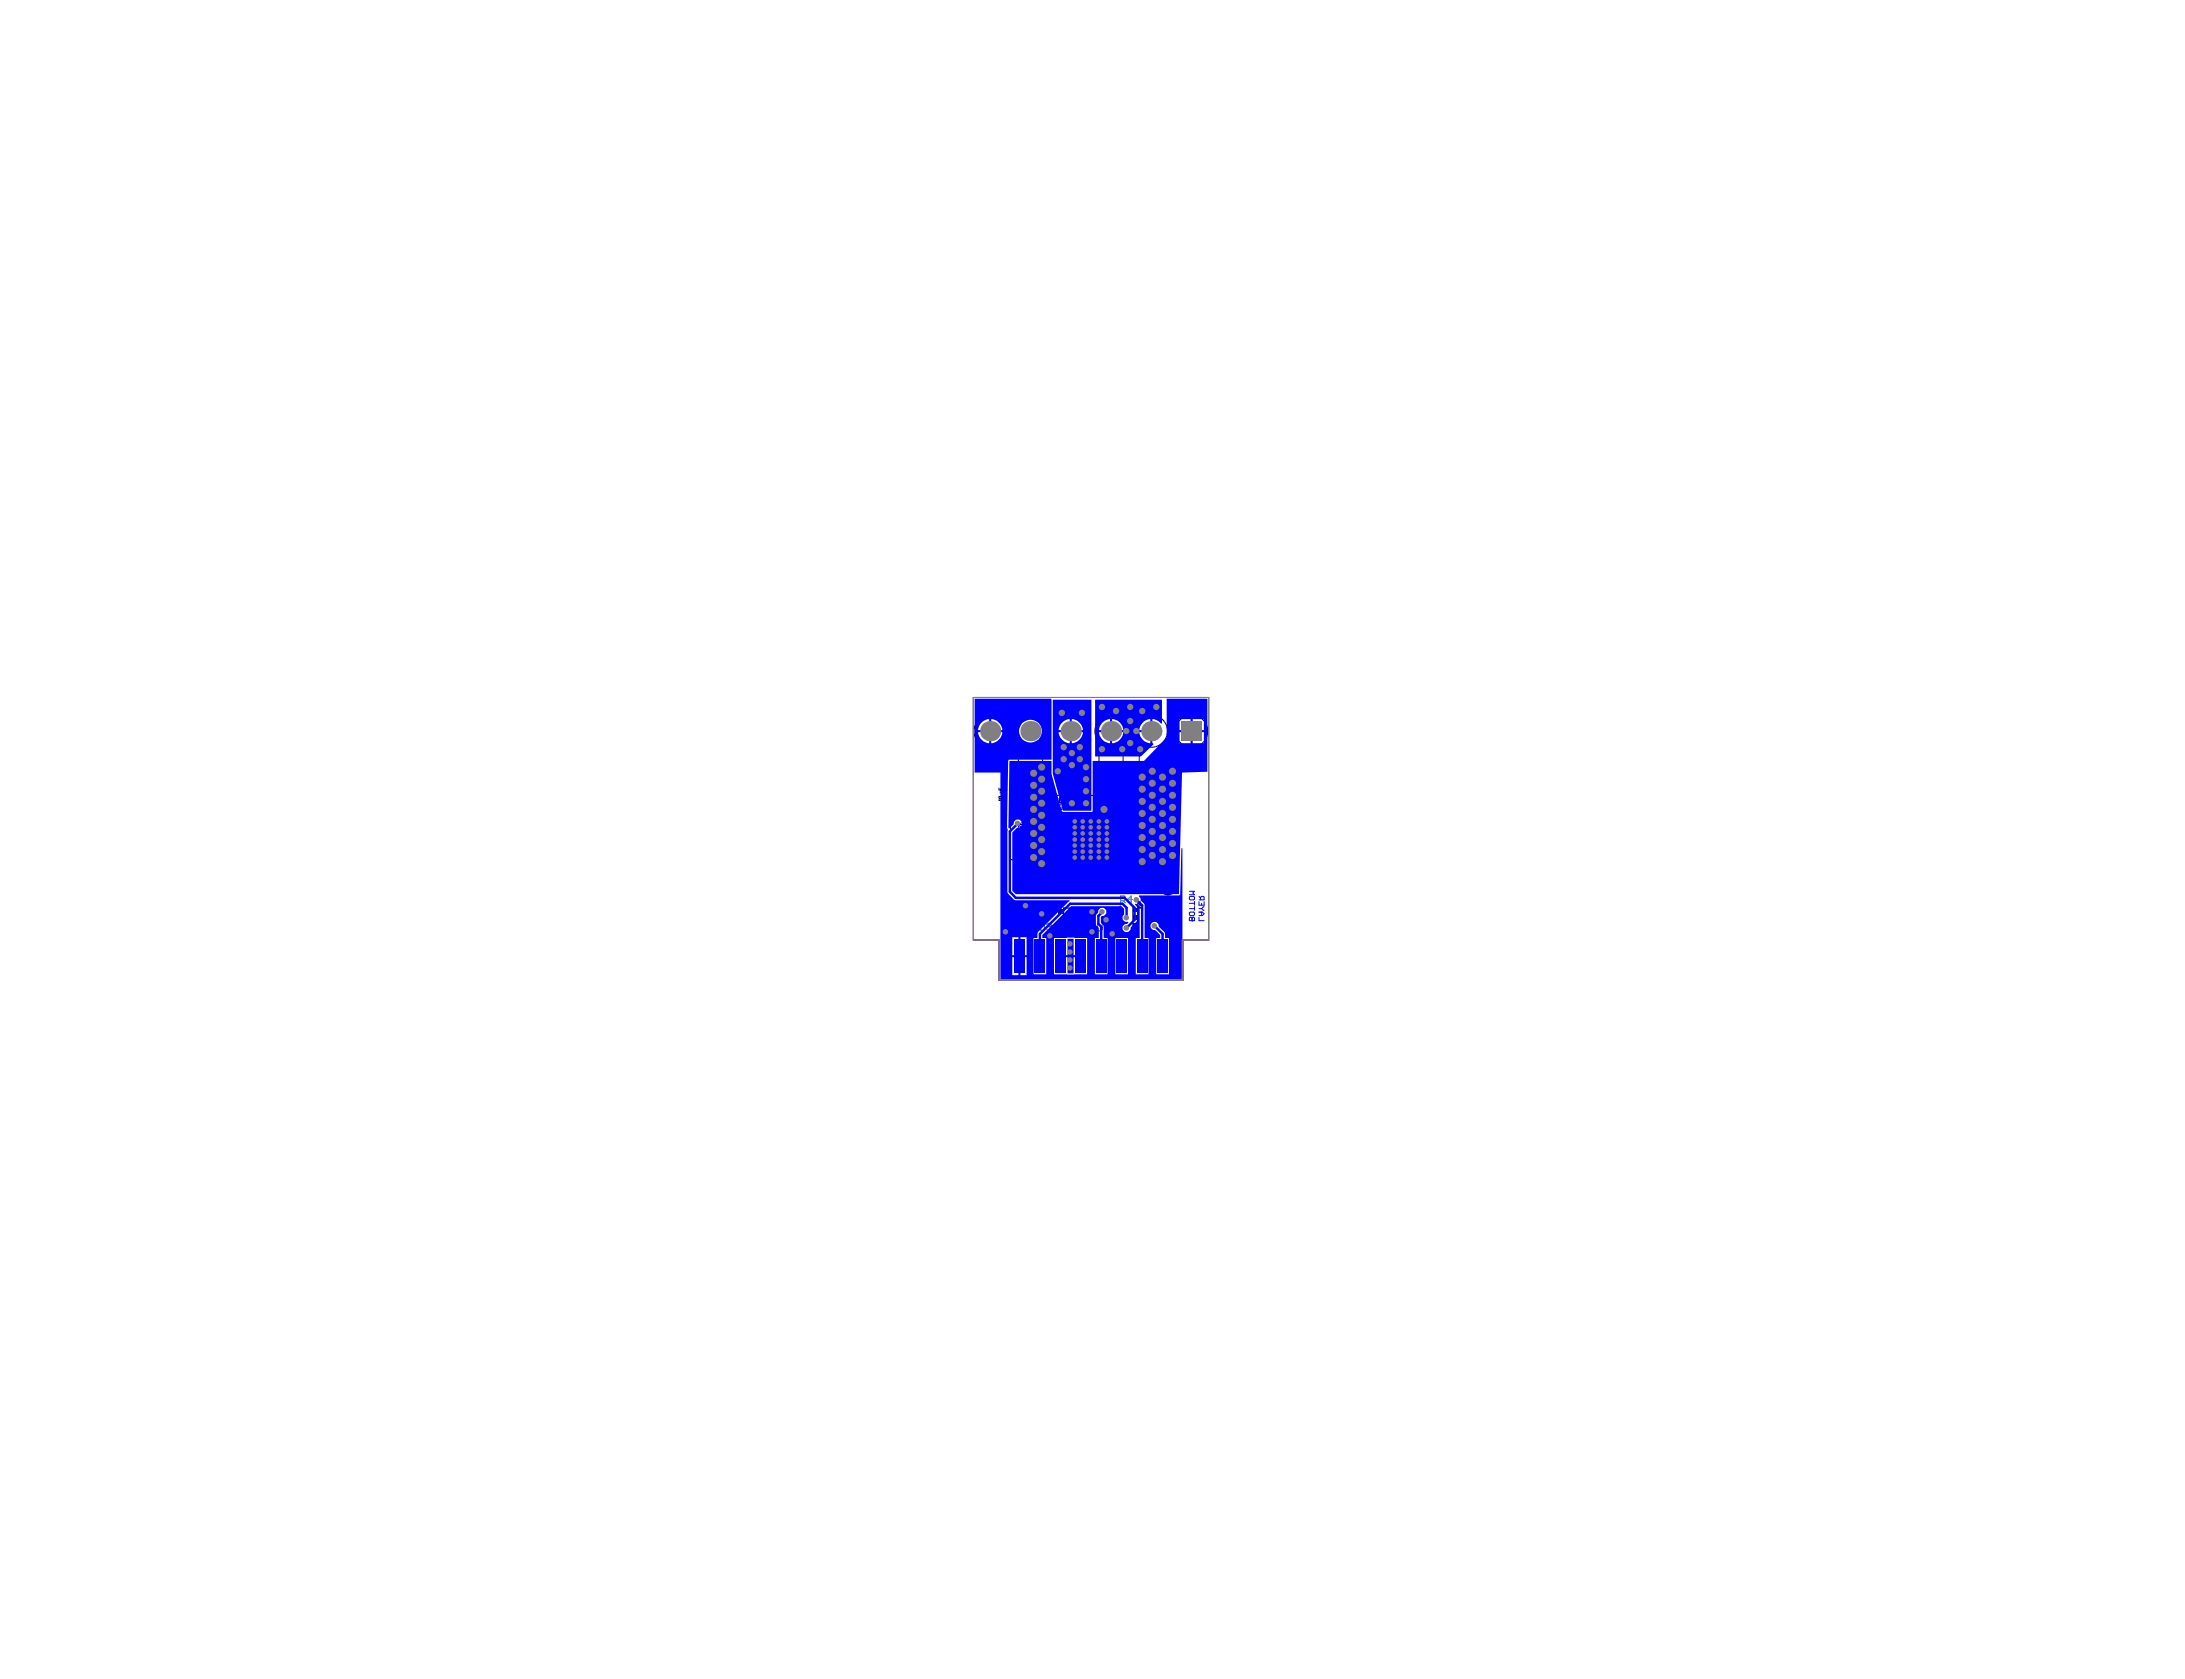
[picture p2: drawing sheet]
<svg xmlns="http://www.w3.org/2000/svg" width="271mm" height="208mm" viewBox="0 0 271 208" stroke-linecap="round" stroke-linejoin="round" font-family="sans-serif">
<g fill="#000">
<path d="M132.7 105.2h5.1v.7l-.4 .4h-4.2l-.5-.4z"/>
<circle cx="122.3" cy="87.9" r="1.01"/>
<circle cx="144.8" cy="110" r="1.01"/>
</g>
<path d="M120.7 86.5h29.2v30h-3.2v5h-22.8v-5h-3.2z" fill="none" stroke="#808080" stroke-width=".12"/>
<path d="M132 105.1h6.6M132.7 105.2h5.1v.7l-.4 .4h-4.2l-.5-.4z" fill="none" stroke="#000" stroke-width=".2"/>
<g fill="none" stroke="#000" stroke-width=".13">
<path d="M121.3 93.6v1M124.3 93.6v1M125.3 98.6h20v8h-20zM126.3 93.6v1M129.3 93.6v1M131.3 93.6v1M134.3 93.6v1M136.3 93.6v1M139.3 93.6v1M141.3 93.6v1M144.3 93.6v1M146.3 93.6v1"/>
<path d="M149.3 93.6v1"/>
<circle cx="122.8" cy="90.6" r="2"/>
<circle cx="127.8" cy="90.6" r="2"/>
<circle cx="132.8" cy="90.6" r="2"/>
<circle cx="137.8" cy="90.6" r="2"/>
<circle cx="142.8" cy="90.6" r="2"/>
<circle cx="147.8" cy="90.6" r="2"/>
</g>
<path d="M131.9 112.6h1.6v2.8h-1.6zM138.9 112.3v2.8M140.5 112.3v2.8" fill="none" stroke="#000" stroke-width=".15"/>
<g fill="#000">
<path d="M132.6 95.9h.8v2.9h-.8z" fill-rule="evenodd"/>
<path d="M137.1 95.9h.9v2.9h-.9z" fill-rule="evenodd"/>
<path d="M131.2 114.7h.6v.5h-.6z" fill-rule="evenodd"/>
<path d="M131.2 112.8h.6v.5h-.6z" fill-rule="evenodd"/>
<path d="M133.5 114.7h.7v.5h-.7z" fill-rule="evenodd"/>
<path d="M133.5 112.8h.7v.5h-.7z" fill-rule="evenodd"/>
<path d="M133.5 113.7h.7v.5h-.7z" fill-rule="evenodd"/>
<path d="M138.3 113.5h.6v.5h-.6z" fill-rule="evenodd"/>
<path d="M138.3 112.5h.6v.5h-.6z" fill-rule="evenodd"/>
<path d="M138.3 114.4h.6v.5h-.6z" fill-rule="evenodd"/>
<path d="M140.5 112.5h.6v.5h-.6z" fill-rule="evenodd"/>
<path d="M140.5 113.5h.6v.5h-.6z" fill-rule="evenodd"/>
<path d="M140.5 114.4h.6v.5h-.6z" fill-rule="evenodd"/>
</g>
<g fill="none" stroke="#000" stroke-width=".12">
<path d="M123.9 99.2h.1M123.9 98.8l.2-.1 .1 .2-.3 .1zM123.9 99.2h.3M123.9 97.7v.2h.3M124 98h.2v.2l-.2 .1M124 97.8v.1M124.2 99.1v.1M131.4 99.3h.2l.1 .1-.3 .1zM131.5 98.9v.2h-.1v-.2h.2l.1 .1-.1 .1M131.5 99.6v.2M131.7 99.9v.3h-.3M126.3 102.6v-.3l.4 .3"/>
<path d="M126.3 102.2h.4M126.3 102l.2 .2M126.5 103v.2l-.2-.2h.4M126.5 115.4h.1M126.5 114.1h.1M126.5 114.6v.3h.4M126.5 113.7h.3l.1 .1-.3 .1zM126.5 115.4h.4M126.5 115.4l.1 .1M126.5 114.1h.4M126.5 114.1l.1 .1M126.5 113.3h.2l.2 .1-.2 .2h-.2"/>
<path d="M126.6 102.8l.1 .1zM126.6 115h.3v.2h-.3M126.7 102l-.2 .2M126.7 114.8v.1M126.9 114.1v.1M126.9 115.4v.1M127 115.3h.1M127 114.9l.3-.1v.2l-.2 .1zM127 115.3h.3M127 114.7h.3M127 114.5l.2 .2M127.3 115.2v.1"/>
<path d="M127.3 114.5l-.1 .2M131.4 101.4l.2-.1 .1 .2h-.3zM131.4 102.8l.2-.1 .1 .2h-.3zM131.4 103.4v.2M131.4 103.5h.3M131.4 101.7h.3l-.3 .2h.3M131.4 102h.2l.1 .2h-.3zM131.4 100.6v.3l.1-.1 .1-.2 .1 .1-.1 .2M131.5 102.3h.1M131.5 101h.1M131.5 102.3l-.1 .1v.2M131.5 101h-.1v.2"/>
<path d="M131.5 102.3v.1M131.5 102.4h.2l-.1 .2M131.5 101h.2l-.1 .2M131.5 100.3v.2l-.1-.2h.3M131.5 101v.1M131.5 102.4h.1M131.6 103.3l-.1-.3-.1 .1v.2h.3M131.7 103.4v.2M132.5 112.7v.2h.2v-.2l.2 .1-.1 .1M132.5 113.1l.3-.1 .1 .2-.3 .1zM132.5 113.7v.3h.2v-.3l.2 .1-.1 .2M132.5 114.5v.1"/>
<path d="M132.5 114.5h.4M132.6 114.1h-.1l.1 .2h.3l-.1-.2M132.9 114.7h-.4l.1 .1-.1 .1h.4M132.9 113.4v.2l-.3-.2h-.1l.1 .2M132.9 114.5v.1M141 112.5h.1M141 112.1h.3l.1 .1-.3 .1zM141 112.5h.4M141 112.5l.1 .1M141 112h.4M141 111.7l.3 .3M141.4 112.5v.1"/>
<path d="M141.4 111.7l-.2 .2M143 113.5h.1M143 113.1l.3-.1v.2h-.3zM143 113.5h.3M143 112.9h.3M143 112.7l.2 .2M143.3 113.4v.1M143.3 112.7l-.1 .1"/>
</g>
<g fill="none" stroke="#008080" stroke-width=".12">
<path d="M126.3 96.8h.1M126.3 96.8h.8M126.3 96.8l.1 .1M126.4 97.2l-.1 .1v.3l.1 .1h.6l.1-.1v-.3l-.1-.1M127.1 96.6v.3M124.6 112.5h.4l.1-.1v-.3l-.1-.1h-.4v.8M124.8 112.5l.3 .3M125.4 112.1l.2-.1h.2l.2 .2M125.7 112.4h.1M125.8 112.4l.2 .1-.2 .3h-.2l-.2-.1M126 112.2h.1M126 112.2l-.2 .2"/>
<path d="M126.8 103.3l-.1-.2-.3 .2v.3l.1 .1 .3-.1M126.8 103.3l.2-.2 .2 .2v.3l-.1 .1-.3-.1M126.8 103.3v.3M127 104.6v-.5l-.2-.1h-.3l-.1 .1v.5h.8M127.2 104l-.2 .3M128.1 105.6h.3l.2 .2v.5l-.2 .2h-.3l-.1-.2v-.5zM128.3 106.2l.3 .3M128.3 112.1l-.1-.1h-.3l-.1 .1v.6l.1 .1h.3l.1-.1M128.6 112.1l.2-.1h.2l.2 .1v.1l-.6 .6h.6M128.9 106.5h.2M128.9 114.5v.7l.2 .1h.2l.2-.1v-.7M129 105.6h.1"/>
<path d="M129 105.6v.9M129 105.6l-.1 .2M129.8 114.6l.1-.1h.3l.2 .2M130.1 114.9h.1M130.2 114.9l.2 .1-.2 .3h-.3l-.1-.1M130.4 114.7h.1M130.4 114.7l-.2 .2M136.1 114.5v.7l.1 .2h.3l.2-.2v-.7M137 114.7l.1-.2h.3l.1 .2v.1l-.5 .6h.5M139 111.7h.4l.1-.2v-.3l-.1-.1h-.4v.8M139.2 111.7l.3 .2M140.4 111.5h-.6l.5-.4v.8"/>
<path d="M143.7 111.9h.4l.2-.2v-.2l-.2-.2h-.4v.9M144 111.9l.3 .3M145.1 111.3h-.6v.4l.3-.1h.2l.1 .1v.3l-.1 .2h-.3l-.2-.2"/>
</g>
<path d="M120.7 86.5h29.2v30h-3.2v5h-22.8v-5h-3.2z" fill="none" stroke="#800080" stroke-width=".12"/>
<g fill="#00f">
<path d="M132.4 116.4h.7v2h.9v.3h-.9v2h-.7v-2h-.9v-.3h.9z"/>
<path d="M130.5 86.7h4.8v13.8h-3.5l-1.3-4.6zM132.9 89.1v1.4h1.4a1.48 1.48 0 0 0-1.4-1.4zM131.7 89.6a1.38 1.38 0 0 0-.4 .9h1.3v-1.4a1.39 1.39 0 0 0-.9 .5zM132.9 90.8v1.3a1.48 1.48 0 0 0 1.4-1.3zM131.3 90.8a1.48 1.48 0 0 0 1.3 1.3v-1.3z"/>
<path d="M135.8 86.7h8.3v3h-.1l-.1-.1a1.51 1.51 0 0 0-1-.5v3l.1 .2-1.5 1.5h-5.7zM141.7 89.6a1.38 1.38 0 0 0-.4 .9h1.3v-1.4a1.39 1.39 0 0 0-.9 .5zM137.9 89.1v1.4h1.4a1.48 1.48 0 0 0-1.4-1.4zM136.7 89.6a1.38 1.38 0 0 0-.4 .9h1.3v-1.4l-.7 .3zM136.3 90.8a1.48 1.48 0 0 0 1.3 1.3v-1.3zM141.3 90.8a1.48 1.48 0 0 0 1.3 1.3v-1.3zM137.9 90.8v1.3a1.48 1.48 0 0 0 1.4-1.3z"/>
<path d="M125.2 94.3h5.2v1.6l1.3 4.7h3.8v-6.3h6.3l2.9-2.9v-4.8h5v9.1l-3.1 .1-.4 15h-20.2l-.5-.4v-7.2l.6-.6a.51 .51 0 0 0 .6-.5 .51 .51 0 0 0-.5-.5 .51 .51 0 0 0-.5 .6l-.5 .5h-.2zM147.9 89.1v1.4h1.4v-1.4zM146.3 89.1v1.4h1.3v-1.4zM147.9 90.8v1.3h1.4v-1.3zM146.3 90.8v1.3h1.3v-1.3z"/>
<path d="M120.9 86.6h9.4l.1 .1v7.5h-5.3l-.1 .1-.1 8.4 .1 .2-.1 7.8 .8 .8 .2 .1h6.7v.1l-.1 .1-3.8 3.7-.1 .8h-.4v4.5h1.5v-4.5h-.5v-.4l3.6-3.6h6.3l.3 .4v.7a.5 .5 0 0 0-.2 .6 .5 .5 0 0 0 .6 .3l.1 .1-.2 .1a.51 .51 0 0 0-.5 .5 .51 .51 0 0 0 .5 .5 .51 .51 0 0 0 .5-.5l.8-.9v-1.6l-.1-.2-.2-.1 .1-.2 .2 .1 .3 .3v3.9h-.5v4.5h1.6v-4.5h-.5v-4.1l-.1-.2-.4-.4v-.2l-.2-.3v-.1h5.1l.2-5.8h.1l-.1 16.2h-22.5v-25.6h-3.1zM122.9 89.1v1.4h1.4a1.48 1.48 0 0 0-1.4-1.4zM121.7 89.6a1.38 1.38 0 0 0-.4 .9h1.4v-1.4a1.39 1.39 0 0 0-1 .5zM126.4 90.6a1.41 1.41 0 0 0 2.8 0 1.41 1.41 0 0 0-2.8 0zM122.9 90.8v1.3a1.48 1.48 0 0 0 1.4-1.3zM121.3 90.8a1.48 1.48 0 0 0 1.4 1.3v-1.3zM136.3 112.7l-.1 .1v.3l-.3 .4v1.2l.3 .3v1.3h-.4v4.5h1.5v-4.5h-.4v-1.4l-.1-.2-.3-.3v-.7l.1-.1a.51 .51 0 0 0 .6-.7 .51 .51 0 0 0-.9-.2zM126.5 116.2v2.2h.8v-2.2zM125.5 116.2v2.2h.8v-2.2zM142.8 114.4a.5 .5 0 0 0-.1 .6 .5 .5 0 0 0 .5 .3l.7 .6v.4h-.5v4.5h1.5v-4.5h-.4l-.1-.8-.7-.6a.51 .51 0 0 0-.3-.6 .51 .51 0 0 0-.6 .1zM138.3 116.3v4.5h1.6v-4.5zM130.7 116.3v4.5h4.1v-4.5zM126.5 118.7v2.2h.8v-2.2zM125.5 118.7v2.2h.8v-2.2z"/>
</g>
<path d="M126.2 102.1l-1 1v7.4l.8 .8h13.4l1.3 1.2v1.5l-1 1M136.7 113l-.5 .6v.9l.3 .4v3.6M139.7 113.8v-1.3l-.5-.5h-6.5l-3.8 3.8v2.7M140.9 111.6l.7 .6v6.3M143.2 114.8l1 1v2.7" fill="none" stroke="#00f" stroke-width=".3"/>
<g fill="none" stroke="#00f" stroke-width=".12">
<path d="M147.5 113.8l.1-.1 .2 .1 .2-.1 .1 .1v.3h-.6zM147.5 113.2l.1-.1h.4l.1 .1v.2l-.1 .1h-.4zM147.5 111.2l.1-.1h.4l.1 .1v.3l-.1 .1h-.4l-.1-.1zM147.5 112.6h.6M147.5 112h.6M147.5 110.5h.6l-.2 .2 .2 .2h-.6M147.8 114.1h.1M147.8 113.8v.3M148.1 111.8v.4M148.1 112.4v.4M148.7 113.7v.4h.6M148.7 111.8v.4h.6v-.4"/>
<path d="M148.7 113.1h.4l.2 .2-.2 .2h-.4M148.7 112.6h.3M148.7 111.6h.6v-.4l-.1-.1h-.2l-.1 .1v.4M148.7 111.1l.2 .3M149 112v.2M149 113.1v.4M149 112.6l.3 .2M149.3 112.4l-.3 .2"/>
</g>
<g fill="#808080">
<circle cx="132.7" cy="117" r=".34"/>
<circle cx="132.7" cy="118" r=".34"/>
<circle cx="132.7" cy="119" r=".34"/>
<circle cx="132.7" cy="120" r=".34"/>
<circle cx="137.1" cy="114" r=".34"/>
<circle cx="129.2" cy="113.3" r=".34"/>
<circle cx="127.2" cy="112.3" r=".34"/>
<circle cx="124.7" cy="115.5" r=".34"/>
<circle cx="135.4" cy="113" r=".34"/>
<circle cx="135.4" cy="115.5" r=".34"/>
<circle cx="130.2" cy="116" r=".34"/>
<circle cx="137.9" cy="115.8" r=".34"/>
<circle cx="139.7" cy="113.8" r=".34"/>
<circle cx="139.7" cy="115" r=".34"/>
<circle cx="126.2" cy="102.1" r=".34"/>
<circle cx="136.6" cy="113" r=".34"/>
<circle cx="143.1" cy="114.8" r=".34"/>
<circle cx="140.9" cy="111.5" r=".34"/>
<circle cx="128.2" cy="106.3" r=".44"/>
<circle cx="141.6" cy="106.8" r=".44"/>
<circle cx="128.2" cy="104.8" r=".44"/>
<circle cx="128.2" cy="103.3" r=".44"/>
<circle cx="128.2" cy="101.8" r=".44"/>
<circle cx="128.2" cy="100.3" r=".44"/>
<circle cx="128.2" cy="98.8" r=".44"/>
<circle cx="128.2" cy="97.4" r=".44"/>
<circle cx="128.2" cy="95.9" r=".44"/>
<circle cx="141.6" cy="105.3" r=".44"/>
<circle cx="141.6" cy="103.8" r=".44"/>
<circle cx="141.6" cy="102.3" r=".44"/>
<circle cx="141.6" cy="100.8" r=".44"/>
<circle cx="141.6" cy="99.4" r=".44"/>
<circle cx="141.6" cy="97.8" r=".44"/>
<circle cx="141.6" cy="96.3" r=".44"/>
<circle cx="129.2" cy="95.1" r=".44"/>
<circle cx="129.2" cy="96.6" r=".44"/>
<circle cx="129.2" cy="98.1" r=".44"/>
<circle cx="129.2" cy="99.6" r=".44"/>
<circle cx="129.2" cy="101.1" r=".44"/>
<circle cx="129.2" cy="102.6" r=".44"/>
<circle cx="129.2" cy="104.1" r=".44"/>
<circle cx="129.2" cy="105.6" r=".44"/>
<circle cx="129.2" cy="107.1" r=".44"/>
<circle cx="136.9" cy="100.3" r=".44"/>
<circle cx="135.2" cy="101.8" r=".29"/>
<circle cx="135.2" cy="103.3" r=".29"/>
<circle cx="135.2" cy="104.8" r=".29"/>
<circle cx="135.2" cy="106.3" r=".29"/>
<circle cx="134.3" cy="105.6" r=".29"/>
<circle cx="136.3" cy="105.6" r=".29"/>
<circle cx="136.3" cy="104.1" r=".29"/>
<circle cx="134.3" cy="104.1" r=".29"/>
<circle cx="134.3" cy="102.6" r=".29"/>
<circle cx="136.3" cy="102.6" r=".29"/>
<circle cx="135.2" cy="102.6" r=".29"/>
<circle cx="135.2" cy="104.1" r=".29"/>
<circle cx="135.2" cy="105.6" r=".29"/>
<circle cx="136.3" cy="103.3" r=".29"/>
<circle cx="136.3" cy="101.8" r=".29"/>
<circle cx="134.3" cy="101.8" r=".29"/>
<circle cx="134.3" cy="103.3" r=".29"/>
<circle cx="134.3" cy="104.8" r=".29"/>
<circle cx="136.3" cy="104.8" r=".29"/>
<circle cx="136.3" cy="106.3" r=".29"/>
<circle cx="134.3" cy="106.3" r=".29"/>
<circle cx="137.2" cy="105.6" r=".29"/>
<circle cx="137.2" cy="104.1" r=".29"/>
<circle cx="137.2" cy="102.6" r=".29"/>
<circle cx="137.2" cy="101.8" r=".29"/>
<circle cx="137.2" cy="103.3" r=".29"/>
<circle cx="137.2" cy="104.8" r=".29"/>
<circle cx="137.2" cy="106.3" r=".29"/>
<circle cx="133.3" cy="105.6" r=".29"/>
<circle cx="133.3" cy="104.1" r=".29"/>
<circle cx="133.3" cy="102.6" r=".29"/>
<circle cx="133.3" cy="101.8" r=".29"/>
<circle cx="133.3" cy="103.3" r=".29"/>
<circle cx="133.3" cy="104.8" r=".29"/>
<circle cx="133.3" cy="106.3" r=".29"/>
<circle cx="142.9" cy="106.1" r=".44"/>
<circle cx="142.9" cy="104.6" r=".44"/>
<circle cx="142.9" cy="103.1" r=".44"/>
<circle cx="142.9" cy="101.6" r=".44"/>
<circle cx="142.9" cy="100.1" r=".44"/>
<circle cx="142.9" cy="98.6" r=".44"/>
<circle cx="142.9" cy="97.1" r=".44"/>
<circle cx="142.9" cy="95.6" r=".44"/>
<circle cx="144.1" cy="106.8" r=".44"/>
<circle cx="144.1" cy="105.3" r=".44"/>
<circle cx="144.1" cy="103.8" r=".44"/>
<circle cx="144.1" cy="102.3" r=".44"/>
<circle cx="144.1" cy="100.8" r=".44"/>
<circle cx="144.1" cy="99.4" r=".44"/>
<circle cx="144.1" cy="97.8" r=".44"/>
<circle cx="144.1" cy="96.3" r=".44"/>
<circle cx="145.4" cy="106.1" r=".44"/>
<circle cx="145.4" cy="104.6" r=".44"/>
<circle cx="145.4" cy="103.1" r=".44"/>
<circle cx="145.4" cy="101.6" r=".44"/>
<circle cx="145.4" cy="100.1" r=".44"/>
<circle cx="145.4" cy="98.6" r=".44"/>
<circle cx="145.4" cy="97.1" r=".44"/>
<circle cx="145.4" cy="95.6" r=".44"/>
<circle cx="131.9" cy="94.1" r=".39"/>
<circle cx="132.9" cy="94.8" r=".39"/>
<circle cx="132.9" cy="93.4" r=".39"/>
<circle cx="133.9" cy="94.1" r=".39"/>
<circle cx="131.9" cy="92.6" r=".39"/>
<circle cx="133.9" cy="92.6" r=".39"/>
<circle cx="131.2" cy="95.6" r=".39"/>
<circle cx="134.7" cy="95.1" r=".39"/>
<circle cx="131.7" cy="88.4" r=".39"/>
<circle cx="134.2" cy="88.4" r=".39"/>
<circle cx="132.9" cy="99.6" r=".39"/>
<circle cx="134.7" cy="96.6" r=".39"/>
<circle cx="134.7" cy="98.1" r=".39"/>
<circle cx="134.7" cy="99.6" r=".39"/>
<circle cx="136.6" cy="92.9" r=".39"/>
<circle cx="141.4" cy="92.9" r=".39"/>
<circle cx="143.4" cy="87.6" r=".39"/>
<circle cx="136.6" cy="87.6" r=".39"/>
<circle cx="139.1" cy="92.9" r=".39"/>
<circle cx="140.1" cy="92.1" r=".39"/>
<circle cx="140.1" cy="89.4" r=".39"/>
<circle cx="140.1" cy="87.6" r=".39"/>
<circle cx="138.4" cy="88.1" r=".39"/>
<circle cx="141.6" cy="88.1" r=".39"/>
<circle cx="139.7" cy="90.6" r=".39"/>
<circle cx="140.9" cy="90.6" r=".39"/>
<circle cx="122.8" cy="90.6" r="1.26"/>
<circle cx="132.8" cy="90.6" r="1.26"/>
<circle cx="142.8" cy="90.6" r="1.26"/>
<circle cx="127.8" cy="90.6" r="1.26"/>
<circle cx="137.8" cy="90.6" r="1.26"/>
</g>
<path d="M146.5 89.4h2.5v2.5h-2.5z" fill-rule="evenodd" fill="#808080"/>
<g fill="#00f">
<path d="M128.3 116.4h1.3v4.2h-1.3z" fill-rule="evenodd"/>
<path d="M138.5 116.4h1.2v4.2h-1.2z" fill-rule="evenodd"/>
<path d="M125.8 116.4h1.2v4.2h-1.2z" fill-rule="evenodd"/>
<path d="M133.4 116.4h1.2v4.2h-1.2z" fill-rule="evenodd"/>
<path d="M130.8 116.4h1.3v4.2h-1.3z" fill-rule="evenodd"/>
<path d="M143.5 116.4h1.3v4.2h-1.3z" fill-rule="evenodd"/>
<path d="M141 116.4h1.3v4.2h-1.3z" fill-rule="evenodd"/>
<path d="M135.9 116.4h1.3v4.2h-1.3z" fill-rule="evenodd"/>
</g>
<path d="M120.7 86.5h29.2v30h-3.2v5h-22.8v-5h-3.2z" fill="none" stroke="#808080" stroke-width=".12"/>
</svg>
